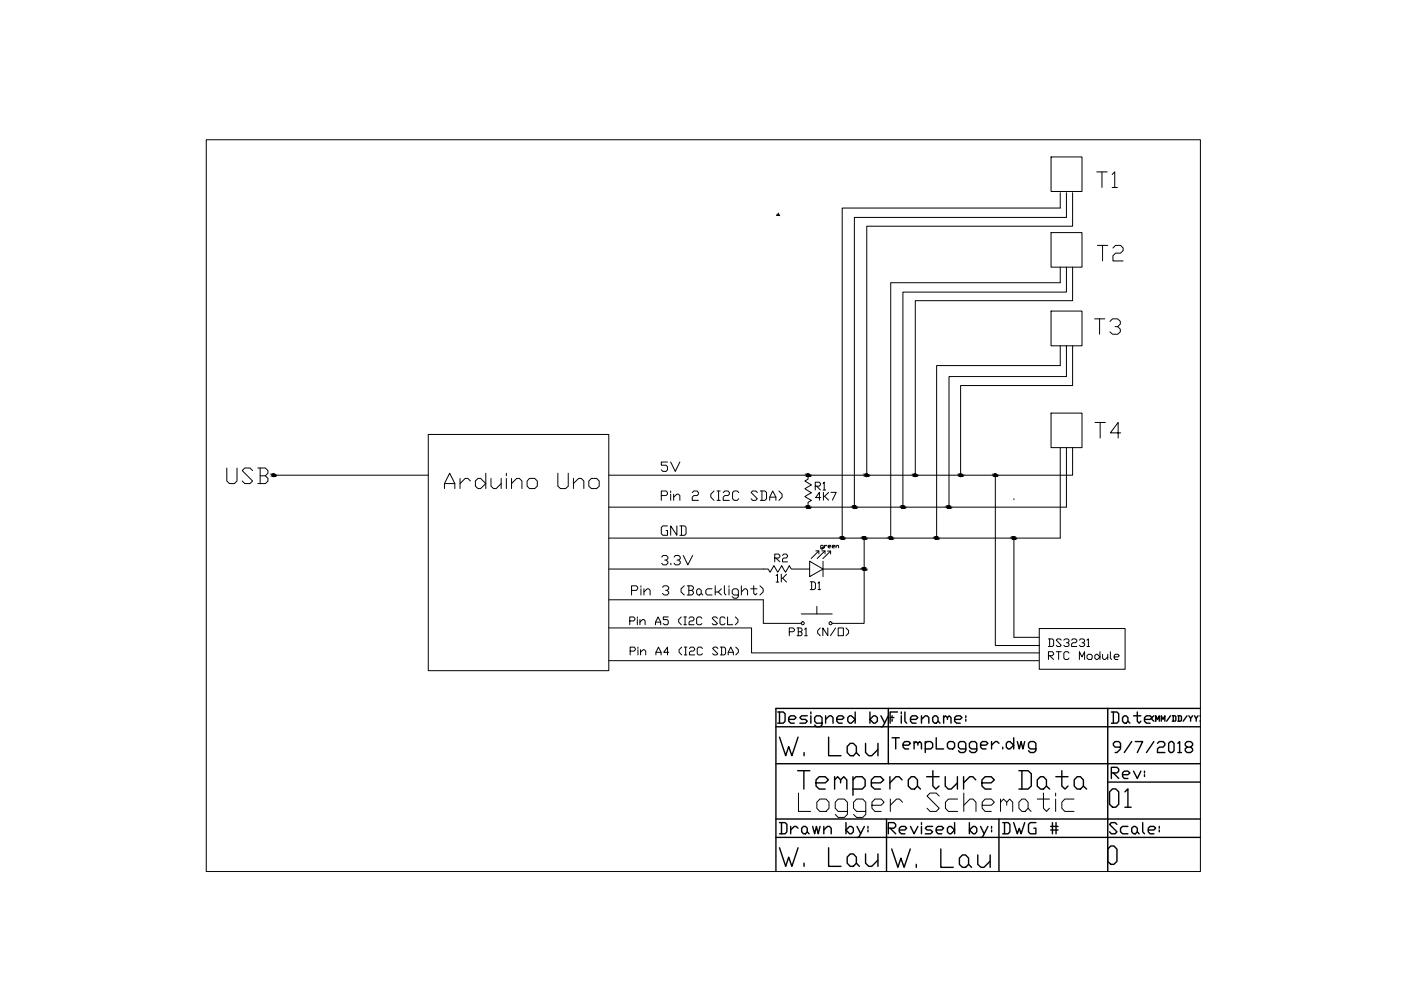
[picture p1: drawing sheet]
<svg xmlns="http://www.w3.org/2000/svg" width="297mm" height="210mm" viewBox="0 0 297 210" stroke-linecap="round" stroke-linejoin="round" font-family="sans-serif">
<!-- layer: 0 -->
<g fill="none" stroke="#000" stroke-width=".21">
<path d="M43.7 29.6h210.8v155.2h-210.8zM222.8 33.3h6.6v7.3h-6.6zM232.5 36.4h2.2M233.6 36.4v3.4M235.8 37l.5-.6v3.4M235.8 39.8h1.1M222.8 49.3h6.6v7.3h-6.6zM224.8 56.6v3.3h-36v54.2M224.8 40.9v3.2h-46.2v70M226.1 56.6v5.3h-34.7v45.6M226.1 40.9v5.2h-45v61.4M227.4 56.6v7.2h-33.3v37"/>
<path d="M227.4 40.9v7.1h-43.6v52.8M232.7 52h2.2M233.8 52v3.3M236 52.6l.5-.6h1.1l.5 .6v.5l-.5 .6h-1.1l-.5 .5v1.1h2.1M222.8 66h6.6v7.3h-6.6zM224.8 73.3v4.2h-26.2v36.6M226.1 73.3v6.5h-24.9v27.7M227.4 73.3v8.4h-23.7v19.1M232.1 67.6h2.1M233.1 67.6v3.3M235.3 68.2l.6-.6h1.1l.5 .6v.5l-.5 .6h-.6M237 69.3l.5 .5v.6l-.5 .5h-1.1l-.6-.5"/>
<path d="M48.1 99.2v2.8l.5 .5h1.1l.5-.5v-2.8M53.6 99.8l-.6-.6h-1.1l-.5 .6 2.2 2.2-.6 .5h-1.1l-.5-.5M54.7 99.2h1.6l.5 .6v.5l-.5 .6M55.2 99.2v3.3M90.8 92.1h38.3v50.1h-38.3zM141.5 98h-1.3v.6h1l.3 .4v.6l-.3 .3h-.7l-.3-.3M142.2 98l1 1.9 .9-1.9M222.8 87.6h6.6v7.3h-6.6zM224.8 94.9v19.2h-95.7M226.1 94.9v12.6h-97M227.4 94.9v5.9h-98.3M232.2 89.6h2.2"/>
<path d="M233.3 89.6v3.3M237.6 91.8h-2.2l1.7-2.2v3.3M55.2 100.9h1.1l.5 .5v.6l-.5 .5h-1.6M58 100.8h32.8M94.2 103.6v-1.1l1.1-2.2 1.1 2.2v1.1M94.2 102.5h2.2M97.5 101.4v2.2M99.7 102l-.5-.6h-.6l-1.1 1.1M100.8 102l.5-.6h.6l1.1 1.1-1.1 1.1h-.6l-.5-.5zM103 100.3v3.3M104.1 101.4v1.7l.5 .5h.6l1.1-1.1M106.3 101.4v2.2"/>
<path d="M107.4 100.3v.6M107.4 101.4v2.2M108.5 102.5l1.1-1.1h.5l.6 .6v1.6M108.5 101.4v2.2M112.3 101.4h1.1l.5 .6v1.1l-.5 .5h-1.1l-.5-.5v-1.1zM118.3 100.3v2.8l.5 .5h1.1l.6-.5v-2.8M121.6 102.5l1.1-1.1h.5l.6 .6v1.6M121.6 101.4v2.2M125.4 101.4h1.1l.5 .6v1.1l-.5 .5h-1.1l-.6-.5v-1.1zM140.2 105.1h1l.3-.3v-.4l-.3-.3h-1v2M140.3 118.1l.3-.3h.7l.3 .3v.3l-.3 .3h-.4M141.3 118.7l.3 .4v.3l-.3 .4h-.7l-.3-.4"/>
<path d="M141.5 111.5h-1l-.3 .3v1.4l.3 .3h1v-1h-.3M142.2 104.1v.3M142.2 104.8v1.3M142.2 119.4v.4M142.8 105.4l.7-.6h.3l.3 .3v1M142.8 104.8v1.3M142.9 118.1l.3-.3h.7l.3 .3v.3l-.3 .3h-.3M143.5 111.5v2l-1.3-2v2M143.9 118.7l.3 .4v.3l-.3 .4h-.7l-.3-.4M144.1 111.5h1.1l.3 .3v1.4l-.3 .3h-1.1M144.5 111.5v2M144.9 117.8l.9 2 1.1-2"/>
<path d="M146.8 104.4l.3-.3h.7l.3 .3v.4l-.3 .3h-.7l-.3 .3v.7h1.3M151.4 104.1l-.7 .7v.6l.7 .7M152 104.1h.7M152 106.1h.7M152.4 104.1v2M153.3 104.4l.4-.3h.6l.3 .3v.4l-.3 .3h-.6l-.4 .3v.7h1.3M156.6 104.4l-.3-.3h-.6l-.4 .3v1.3l.4 .4h.6l.3-.4M160.6 104.4l-.4-.3h-.6l-.3 .3 1.3 1.3-.4 .4h-.6l-.3-.4M161.2 104.1h1l.3 .3v1.3l-.3 .4h-1M161.5 104.1v2M163.2 106.1v-.7l.6-1.3 .7 1.3v.7M163.2 105.4h1.3"/>
<path d="M164.3 118.3h.8l.3-.3v-.2l-.3-.3h-.8v1.6M164.5 118.3l.9 .8M165.1 104.1l.7 .7v.6l-.7 .7M165.9 117.8l.3-.3h.5l.3 .3v.2l-.3 .3h-.5l-.3 .3v.5h1.1M171.3 100.8v.8l-.7 .4 1.4 .8-1.4 .8 1.4 .9-1.4 .8 1.4 .8-.7 .4v1M171.7 119l2.8 1.7-2.8 1.6zM172.8 103.1h.9l.2-.3v-.3l-.2-.3h-.9v1.7M173 116.8h.6v.6M173.1 103.1l.8 .8M173.6 116.8l-1.6 1.6M174 105.5h-1.1l.8-1.1v1.6M174.2 116.8h.7v.6"/>
<path d="M174.5 102.5l.3-.3v1.7M174.5 119v3.3M174.5 103.9h.5M174.5 116.2l-.5-.2 .1-.4 .4 .1v.6l-.1 .1-.4-.1M174.6 104.4v1.6M174.8 115.6v.6M174.8 105.2l.9 .8M174.9 116.8l-1.6 1.6M175.3 115.7l-.2-.1-.3 .3M175.4 116.8h.7v.7M175.6 115.9h.4l.1-.2-.1-.1-.4 .1v.3l.4 .2M175.7 104.4l-.9 .8h-.2"/>
<path d="M176.1 116.8l-1.6 1.6M176.2 104.4h1.1l-.8 1.6M176.4 115.9h.5l.1-.2-.1-.1-.5 .1 .2 .5h.3M177.2 115.9l.5-.3 .1 .6M177.2 115.6v.6M183.2 114.1v18.1h-6.8M211 100.8v36.1M215 106h.1M215 114.1v21h5.3M129.1 120.7h33.8l.4 .6 .8-1.4 .8 1.4 .8-1.4 .8 1.4 .8-1.4 .5 .8h3.9M129.1 127.2h32.7v5h8.1M129.1 133.1h30.2v5.3h61"/>
<path d="M133.5 131.7h.8l.3-.3v-.3l-.3-.3h-.8v1.7M133.6 138h.9l.2-.2v-.3l-.2-.3h-.9v1.7M133.9 125.2h1l.3-.4v-.3l-.3-.3h-1v2M135.1 130.8v.3M135.1 131.4v1.1M135.3 137.2v.3M135.3 137.8v1.1M135.7 131.9l.5-.5h.3l.3 .3v.8M135.7 131.4v1.1M135.8 138.3l.6-.5h.2l.3 .2v.9M135.8 137.8v1.1M135.9 124.2v.3"/>
<path d="M135.9 124.8v1.4M136.5 125.5l.7-.7h.3l.3 .4v1M136.5 124.8v1.4M139 132.5v-.6l.5-1.1 .6 1.1v.6M139 131.9h1.1M139.1 138.9v-.6l.5-1.1 .6 1.1v.6M139.1 138.3h1.1M140.5 124.5l.3-.3h.6l.4 .3v.3l-.4 .4h-.3M141.4 125.2l.4 .3v.3l-.4 .4h-.6l-.3-.4M141.7 130.8h-1.1v.6h.8l.3 .3v.5l-.3 .3h-.5l-.3-.3M141.8 138.3h-1.1l.8-1.1v1.7M144.4 130.8l-.5 .6v.5l.5 .6"/>
<path d="M144.5 137.2l-.5 .6v.5l.5 .6M145 130.8h.5M145 132.5h.5M145.1 124.2l-.7 .6v.7l.7 .7M145.1 137.2h.5M145.1 138.9h.5M145.2 130.8v1.7M145.4 137.2v1.7M145.7 124.2h1l.3 .3v.3l-.3 .4M146.1 125.2h.6l.3 .3v.3l-.3 .4h-1M146.1 124.2v2M146.1 131.1l.2-.3h.6l.3 .3v.3l-.3 .3h-.6l-.2 .2v.6h1.1"/>
<path d="M146.2 137.5l.3-.3h.5l.3 .3v.3l-.3 .2h-.5l-.3 .3v.6h1.1M148 124.8h.3l.4 .4v.6l-.4 .4h-.3l-.3-.4v-.6zM148.7 125.8l.3 .4M148.8 131.1l-.3-.3h-.5l-.3 .3v1.1l.3 .3h.5l.3-.3M148.9 137.5l-.3-.3h-.5l-.3 .3v1.1l.3 .3h.5l.3-.3M151 124.8h-1l-.4 .4v.6l.4 .4h1M151.6 124.2v2M152.1 131.1l-.3-.3h-.5l-.3 .3 1.1 1.1-.3 .3h-.5l-.3-.3M152.2 137.5l-.3-.3h-.5l-.3 .3 1.1 1.1-.3 .3h-.5l-.3-.3M152.3 125.5l.7 .7M152.7 137.2h.8l.3 .3v1.1l-.3 .3h-.8M153 124.8l-.7 .7h-.7"/>
<path d="M153 137.2v1.7M153.6 124.2v1.6l.3 .4M153.7 131.1l-.2-.3h-.6l-.2 .3v1.1l.2 .3h.6l.2-.3M154.3 130.8v1.7h1.1M154.4 138.9v-.6l.5-1.1 .6 1.1v.6M154.4 138.3h1.1M154.6 124.2v.3M154.6 124.8v1.4M155.9 130.8l.6 .6v.5l-.6 .6M156 137.2l.5 .6v.5l-.5 .6M156.5 126.2h-.9l-.4-.4v-.6l.4-.4h.6l.3 .4v1.3l-.3 .3h-.6l-.4-.3M157.2 125.5l.7-.7h.3l.3 .4v1"/>
<path d="M157.2 124.2v2M159.2 124.8h1.3M159.8 124.2v1.6l.3 .4 .4-.4M161.1 124.2l.7 .6v.7l-.7 .7M164.5 122l.3-.2v1.6M164.5 123.4h.6M165.7 121.8v1.6M165.9 122.6l.9 .8M166.8 121.8l-.9 .8h-.2M167.3 133.9h.8l.3-.2v-.3l-.3-.3h-.8v1.7M169 133.1h.8l.3 .3v.3l-.3 .2M169.2 133.9h.6l.3 .3v.3l-.3 .3h-.8"/>
<path d="M169.2 133.1v1.7M169.9 130.2h6.5M170.6 133.4l.3-.3v1.7M170.6 134.8h.6M171.8 123.4h.8l.3 .3v1.1l-.3 .2h-.8M172.1 123.4v1.6M173.2 128.6v1.6M173.4 123.7l.3-.3v1.6M173.4 125h.6M173.9 133.1l-.5 .6v.5l.5 .6M174.5 120.7h8.7M175.5 133.1v1.7l-1-1.7v1.7"/>
<path d="M177.2 133.1l-1.1 1.7M177.7 133.1h1.1v1.7h-1.1zM179.4 133.1l.5 .6v.5l-.5 .6M211.1 136.9h9.3M220.3 133.3h18.2v8.6h-18.2zM222.3 135.5h.8l.3 .2v1.1l-.3 .3h-.8M222.3 139h.8l.3-.3v-.2l-.3-.3h-.8v1.6M222.5 135.5v1.6M222.5 139l.9 .8M223.9 138.2h1.1M224.5 138.2v1.6M225 135.7l-.3-.2h-.5l-.3 .2 1.1 1.1-.3 .3h-.5l-.3-.3"/>
<path d="M225.6 135.7l.2-.2h.6l.3 .2v.3l-.3 .3h-.3M226.4 136.3l.3 .2v.3l-.3 .3h-.6l-.2-.3M226.7 138.5l-.3-.3h-.6l-.2 .3v1l.2 .3h.6l.3-.3M227.2 135.7l.3-.2h.5l.3 .2v.3l-.3 .3h-.5l-.3 .2v.6h1.1M228.9 135.7l.2-.2h.6l.3 .2v.3l-.3 .3h-.3M228.9 139.8v-1.6l.5 1.1 .6-1.1v1.6M229.7 136.3l.3 .2v.3l-.3 .3h-.6l-.2-.3M230.5 135.7l.3-.2v1.6M230.5 139l.3-.3h.5l.3 .3v.5l-.3 .3h-.5l-.3-.3zM230.5 137.1h.5M232.1 139l.3-.3h.3l.5 .6-.5 .5h-.3l-.3-.3zM233.2 138.2v1.6"/>
<path d="M233.8 138.7v.8l.2 .3h.3l.6-.5M234.9 138.7v1.1M235.4 138.2v1.3l.3 .3M236.2 139.3h.8l.3-.3-.3-.3h-.5l-.3 .3v.5l.3 .3h.5M129.1 140.1h91.1M169.3 168.1v3.9h2.6M173.8 169.4h1.3l.7 .7v1.3l-.7 .6h-1.3l-.6-.6v-1.3zM179.7 172h-2l-.6-.6v-1.3l.6-.7h1.3l.7 .7v2.6l-.7 .6h-1.3l-.6-.6M183.6 172h-2l-.6-.6v-1.3l.6-.7h1.3l.7 .7v2.6l-.7 .6h-1.3l-.6-.6M184.9 170.7h1.9l.7-.6-.7-.7h-1.3l-.6 .7v1.3l.6 .6h1.3M188.8 169.4v2.6M191.3 170.1l-.6-.7h-.6l-1.3 1.3"/>
<path d="M199.1 168.8l-.6-.7h-1.3l-.6 .7 2.5 2.6-.6 .6h-1.3l-.6-.6M203 169.4h-1.9l-.7 .7v1.3l.7 .6h1.9M204.3 170.7l1.4-1.3h.6l.6 .7v1.9M204.3 168.1v3.9M208.2 170.7h2l.6-.6-.6-.7h-1.3l-.7 .7v1.3l.7 .6h1.3M212.1 170.1l.7-.7 .6 .7v.6M212.1 169.4v2.6M213.4 170.1l.7-.7 .6 .7v1.9M216.7 169.4h.6l.7 .7v1.3l-.7 .6h-.6l-.7-.6v-1.3zM218 171.4l.6 .6M219.9 169.4h2.6M221.2 168.1v3.3l.7 .6 .6-.6"/>
<path d="M223.8 168.1v.7M223.8 169.4v2.6M227.7 169.4h-1.9l-.7 .7v1.3l.7 .6h1.9"/>
<circle cx="171.3" cy="107.5" r=".32"/>
<circle cx="170.2" cy="132.1" r=".32"/>
<circle cx="176.1" cy="132.1" r=".32"/>
<circle cx="183.2" cy="120.6" r=".32"/>
</g>
<g fill="#000" stroke="#000" stroke-width=".21">
<path d="M164.9 45.5h.2v.1zM165.1 45.3v.2h-.2zM57.7 100.8h.7l-.1 .2zM57.8 100.5h.5zM171 107.5h.7l-.1 .2zM171 100.8h.7l-.1 .2zM171.1 107.3h.5zM171.1 100.5h.5zM178.3 114.1h.6l-.1 .2zM178.4 113.8h.4zM180.8 107.5h.7l-.1 .2zM180.9 107.3h.5z"/>
<path d="M182.9 114.1h.7l-.1 .2zM183 113.8h.5zM183.4 100.8h.7l-.1 .2zM183.5 100.5h.5zM188.5 114.1h.7l-.1 .2zM188.6 113.8h.5zM191.1 107.5h.7l-.1 .2zM191.2 107.3h.5zM193.7 100.8h.7l-.2 .2zM193.8 100.5h.4zM198.2 114.1h.7l-.1 .2zM198.3 113.8h.5z"/>
<path d="M200.8 107.5h.7l-.1 .2zM200.9 107.3h.5zM203.4 100.8h.6l-.1 .2zM203.5 100.5h.4zM210.7 100.8h.7l-.2 .2zM210.8 100.5h.4zM214.6 114.1h.7l-.1 .2zM214.7 113.8h.5zM182.9 120.7h.7l-.1 .2zM183 120.4h.5z"/>
<path d="M164.9 45.5l-.2 .1h.4zM164.7 45.6l.4 .1z"/>
<path d="M57.8 100.5l-.1 .3h.7zM57.8 100.5h.5l.1 .3z"/>
<path d="M57.7 100.8l.1 .2h.5zM57.8 101h.5z"/>
<path d="M171.1 107.3l-.1 .2h.7zM171.1 107.3h.5l.1 .2z"/>
<path d="M171 107.5l.1 .2h.5zM171.1 107.7h.5z"/>
<path d="M171.1 100.5l-.1 .3h.7zM171.1 100.5h.5l.1 .3z"/>
<path d="M171 100.8l.1 .2h.5zM171.1 101h.5z"/>
<path d="M178.4 113.8l-.1 .3h.6zM178.4 113.8h.4l.1 .3z"/>
<path d="M178.3 114.1l.1 .2h.4zM178.4 114.3h.4z"/>
<path d="M180.9 107.3l-.1 .2h.7zM180.9 107.3h.5l.1 .2z"/>
<path d="M180.8 107.5l.1 .2h.5zM180.9 107.7h.5z"/>
<path d="M183 113.8l-.1 .3h.7zM183 113.8h.5l.1 .3z"/>
<path d="M182.9 114.1l.1 .2h.5zM183 114.3h.5z"/>
<path d="M183.5 100.5l-.1 .3h.7zM183.5 100.5h.5l.1 .3z"/>
<path d="M183.4 100.8l.1 .2h.5zM183.5 101h.5z"/>
<path d="M188.6 113.8l-.1 .3h.7zM188.6 113.8h.5l.1 .3z"/>
<path d="M188.5 114.1l.1 .2h.5zM188.6 114.3h.5z"/>
<path d="M191.2 107.3l-.1 .2h.7zM191.2 107.3h.5l.1 .2z"/>
<path d="M191.1 107.5l.1 .2h.5zM191.2 107.7h.5z"/>
<path d="M193.8 100.5l-.1 .3h.7zM193.8 100.5h.4l.2 .3z"/>
<path d="M193.7 100.8l.1 .2h.4zM193.8 101h.4z"/>
<path d="M198.3 113.8l-.1 .3h.7zM198.3 113.8h.5l.1 .3z"/>
<path d="M198.2 114.1l.1 .2h.5zM198.3 114.3h.5z"/>
<path d="M200.9 107.3l-.1 .2h.7zM200.9 107.3h.5l.1 .2z"/>
<path d="M200.8 107.5l.1 .2h.5zM200.9 107.7h.5z"/>
<path d="M203.5 100.5l-.1 .3h.6zM203.5 100.5h.4l.1 .3z"/>
<path d="M203.4 100.8l.1 .2h.4zM203.5 101h.4z"/>
<path d="M210.8 100.5l-.1 .3h.7zM210.8 100.5h.4l.2 .3z"/>
<path d="M210.7 100.8l.1 .2h.4zM210.8 101h.4z"/>
<path d="M214.7 113.8l-.1 .3h.7zM214.7 113.8h.5l.1 .3z"/>
<path d="M214.6 114.1l.1 .2h.5zM214.7 114.3h.5z"/>
<path d="M183 120.4l-.1 .3h.7zM183 120.4h.5l.1 .3z"/>
<path d="M182.9 120.7l.1 .2h.5zM183 120.9h.5z"/>
</g>
<!-- layer: Boarder -->
<g fill="none" stroke="#000" stroke-width=".3">
<path d="M164.5 154.1h90M164.9 151h1.2l.4 .3v1.6l-.4 .4h-1.2M165.3 151v2.3M167.2 152.5h1.2l.4-.4-.4-.3h-.8l-.4 .3v.8l.4 .4h.8M171.2 151.8h-1.2l-.4 .3 .4 .4h.8l.4 .4-.4 .4h-1.2M171.9 151v.3M171.9 151.8v1.5M174.3 153.3h-1.2l-.4-.4v-.8l.4-.3h.8l.4 .3v1.6l-.4 .4h-.8l-.4-.4M175 152.5l.9-.7h.3l.4 .3v1.2M175 151.8v1.5M177.4 152.5h1.2l.3-.4-.3-.3h-.8l-.4 .3v.8l.4 .4h.8M179.7 152.1l.4-.3h.4l.8 .7-.8 .8h-.4l-.4-.4z"/>
<path d="M181.3 151v2.3M184.4 152.5l.8-.7h.4l.4 .3v.8l-.4 .4h-.4zM184.4 151v2.3M186.8 151.8l.8 1.5M188.3 151.8l-1.1 2.3h-.4M188.3 150.2v11.7M188.7 152.1h.8M189.1 151.8v.3M189.1 152.5v.4M189.1 156.4h1.6M189.9 156.4v2.4M190.3 151h-1.6v2.3"/>
<path d="M191.1 151v.3M191.1 151.8v1.5M191.5 158h1.2l.3-.4-.3-.4h-.8l-.4 .4v.8l.4 .4h.8M191.9 151v1.9l.3 .4M193 152.5h1.2l.4-.4-.4-.3h-.8l-.4 .3v.8l.4 .4h.8M193.8 157.6l.4-.4 .4 .4v.4M193.8 157.2v1.6M194.6 157.6l.4-.4 .4 .4v1.2M195.4 152.5l.8-.7h.4l.3 .3v1.2M195.4 151.8v1.5M196.2 157.6l.4-.4h.7l.4 .4v.8l-.4 .4h-1.1M196.2 157.2v2.4"/>
<path d="M197.7 152.1l.4-.3h.4l.4 .3v.8l-.4 .4h-.4l-.4-.4zM198.5 156.4v2.4h1.6M198.9 152.9l.4 .4M200.1 152.1l.3-.3 .5 .3v.4M200.1 151.8v1.5M200.9 152.1l.4-.3 .3 .3v1.2M200.9 157.6l.4-.4h.7l.4 .4v.8l-.4 .4h-.7l-.4-.4zM202.4 152.5h1.2l.4-.4-.4-.3h-.8l-.4 .3v.8l.4 .4h.8M204.8 158.8h-1.2l-.4-.4v-.8l.4-.4h.8l.4 .4v1.6l-.4 .4h-.8l-.4-.4M204.8 151.8v.3M204.8 152.5v.4M207.1 158.8h-1.1l-.5-.4v-.8l.5-.4h.7l.4 .4v1.6l-.4 .4h-.7l-.5-.4"/>
<path d="M207.9 158h1.1l.5-.4-.5-.4h-.7l-.4 .4v.8l.4 .4h.7M210.2 157.2v1.6M211.8 157.6l-.4-.4h-.4l-.8 .8M212.6 158.4v.4M213.4 157.6l.3-.4h.4l.8 .8-.8 .8h-.4l-.3-.4zM214.9 156.4v2.4M215.7 157.2l.4 1.6 .4-1.6 .4 1.6 .4-1.6M219.6 158.8h-1.2l-.3-.4v-.8l.3-.4h.8l.4 .4v1.6l-.4 .4h-.8l-.3-.4M234.9 150.2v34.5M235.6 151h1.2l.4 .3v1.6l-.4 .4h-1.2M236.1 151v2.3M238 152.1l.4-.3h.4l.3 .3v.8l-.3 .4h-.4l-.4-.4z"/>
<path d="M239.1 152.9l.5 .4M240.3 151.8h1.6M241.1 151v1.9l.4 .4 .4-.4M242.7 152.5h1.1l.4-.4-.4-.3h-.7l-.4 .3v.8l.4 .4h.7M244.6 151.8l-.4 .3v.4l.4 .4M245 152.5v.4v-1.1l.4 .7 .4-.7v1.1M245 151.8v.3M246.2 152.9v-1.1l.4 .7 .4-.7v1.1M248.2 151.8l-.8 1.1M248.5 151.8h.6l.2 .1v.8l-.2 .2h-.6M248.8 151.8v1.1M249.7 151.8h.6l.2 .1v.8l-.2 .2h-.6"/>
<path d="M249.9 151.8v1.1M251.7 151.8l-.8 1.1M252.1 151.8l.3 .5v.6M252.9 151.8l-.5 .5M253.2 151.8l.4 .5v.6M254 151.8l-.4 .5M254.4 151.8h.1M254.5 150.2h-90v34.5M254.5 152.8l-.1 .1M164.5 177.5h90M164.5 173.7h90M164.5 161.9h90"/>
<path d="M165.3 174.4h1.2l.3 .4v1.6l-.3 .4h-1.2M165.7 174.4v2.4M167.6 175.2v1.6M169.2 175.6l-.4-.4h-.4l-.8 .8M170.3 175.2h.5l.4 .4v.8l-.4 .4h-.5l-.3-.4v-.8zM171.2 176.4l.3 .4M172.3 175.2l.4 1.6 .4-1.6 .4 1.6 .4-1.6M174.7 176l.7-.8h.5l.3 .4v1.2M174.7 175.2v1.6M179.4 176l.7-.8h.4l.4 .4v.8l-.4 .4h-.4zM179.4 174.4v2.4M181.7 175.2l.8 1.6"/>
<path d="M183.3 175.2l-1.2 2.3h-.4M184 175.2v.4M184 176v.4M188 173.7v11M188.3 175.6h1.2l.4-.4v-.4l-.4-.4h-1.2v2.4M188.7 175.6l1.2 1.2M190.7 176h1.2l.3-.4-.3-.4h-.8l-.4 .4v.8l.4 .4h.8M193 175.2l.8 1.6 .8-1.6M195.4 174.4v.4M195.4 175.2v1.6M197.7 175.2h-1.1l-.4 .4 .4 .4h.7l.4 .4-.4 .4h-1.1M198.5 176h1.2l.4-.4-.4-.4h-.8l-.4 .4v.8l.4 .4h.8"/>
<path d="M201.3 175.2h.3l.8 .8-.8 .8h-.3l-.4-.4v-.8zM202.4 174.4v2.4M205.5 176l.8-.8h.4l.4 .4v.8l-.4 .4h-.4zM205.5 174.4v2.4M207.9 175.2l.8 1.6M209.5 175.2l-1.2 2.3h-.4M210.2 175.2v.4M210.2 176v.4M211.8 173.7v11M212.6 174.4h1.1l.4 .4v1.6l-.4 .4h-1.1M213 174.4v2.4M214.9 174.4l.8 2.4 .4-1.2 .4 1.2 .8-2.4"/>
<path d="M219.6 174.4h-1.2l-.3 .4v1.6l.3 .4h1.2v-1.2h-.4M222.8 176h1.5M222.8 175.2h1.5M223.1 174.4v2.4M223.9 174.4v2.4M234.9 165.8h19.6M235.6 163.9h1.2l.4-.4v-.4l-.4-.4h-1.2v2.4M236.1 163.9l1.1 1.2M236.8 174.8l-.4-.4h-.8l-.4 .4 1.6 1.6-.4 .4h-.8l-.4-.4M238 164.3h1.1l.5-.4-.5-.4h-.7l-.4 .4v.7l.4 .5h.7M239.1 175.2h-1.1l-.4 .4v.8l.4 .4h1.1M239.9 175.6l.4-.4h.4l.4 .4v.8l-.4 .4h-.4l-.4-.4z"/>
<path d="M240.3 163.5l.8 1.6 .8-1.6M241.1 176.4l.4 .4M242.3 174.4v2l.4 .4M242.7 163.5v.4M242.7 164.3v.3M243.5 176h1.1l.4-.4-.4-.4h-.8l-.3 .4v.8l.3 .4h.8M245.8 175.2v.4M245.8 176v.4"/>
</g>
<!-- layer: Text -->
<g fill="none" stroke="#000" stroke-width=".3">
<path d="M165.3 156.3l1.3 3.9 .6-1.9 .7 1.9 1.3-3.9M170.5 159.6v.6M175.7 156.3v3.9h2.6M180.3 157.6h.6l.7 .7v1.3l-.7 .6h-.6l-.7-.6v-1.3zM181.6 159.6l.6 .6M183.5 157.6v2l.7 .6h.6l1.3-1.3M186.1 157.6v2.6M237.6 158.4h-1.2l-.3-.4v-.4l.3-.4h.8l.4 .4v1.2l-.8 .8h-.4M239.9 157.2l-1.5 2.4M240.7 157.2h1.6l-1.2 2.4M244.6 157.2l-1.5 2.4M245.4 157.6l.4-.4h.8l.4 .4v.4l-.4 .4h-.8l-.4 .4v.8h1.6"/>
<path d="M247.8 157.6l.4-.4h.3l.4 .4v1.6l-.4 .4h-.3l-.4-.4zM249.7 157.6l.4-.4v2.4M249.7 159.6h.8M251.7 158.4l-.4-.4v-.4l.4-.4h.7l.5 .4v.4l-.5 .4h-.7l-.4 .4v.4l.4 .4h.7l.5-.4v-.4l-.5-.4M165.3 179.7l1.3 4 .6-2 .7 2 1.3-4M169.1 163.4h2.6M170.4 163.4v3.9M173 166h2l.6-.6-.6-.7h-1.3l-.7 .7v1.3l.7 .6h1.3M175.7 179.7v4h2.6M177 165.4l.6-.7 .6 .7v.6M177 164.7v2.6M178.2 165.4l.7-.7 .6 .7v1.9"/>
<path d="M180.8 165.4l.7-.7h1.3l.6 .7v1.3l-.6 .6h-2M180.8 164.7v3.9M184.7 166h2l.7-.6-.7-.7h-1.3l-.7 .7v1.3l.7 .6h1.3M188.7 164.7v2.6M191.3 165.4l-.7-.7h-.7l-1.2 1.3M193.2 164.7h.7l.6 .7v1.3l-.6 .6h-.7l-.6-.6v-1.3zM194.5 166.7l.7 .6M196.5 164.7h2.6M197.8 163.4v3.3l.6 .6 .7-.6M200.4 164.7v2l.6 .6h.7l1.3-1.3M203 164.7v2.6M204.3 164.7v2.6"/>
<path d="M206.9 165.4l-.7-.7h-.6l-1.3 1.3M208.2 166h1.9l.7-.6-.7-.7h-1.2l-.7 .7v1.3l.7 .6h1.2M216 163.4h2l.7 .6v2.7l-.7 .6h-2M216.7 163.4v3.9M219.9 165.4l.7-.7h.6l.7 .7v1.3l-.7 .6h-.6l-.7-.6zM221.9 166.7l.6 .6M223.9 164.7h2.5M225.1 163.4v3.3l.7 .6 .6-.6M228.4 164.7h.7l.6 .7v1.3l-.6 .6h-.7l-.6-.6v-1.3zM229.7 166.7l.7 .6M235.2 167.9l.7-.6h.7l.6 .6v2.6l-.6 .7h-.7l-.7-.7zM235.5 179.4h.7l.6 .6v2.6l-.6 .7h-.7l-.6-.7v-2.6z"/>
<path d="M238.5 167.9l.6-.6v3.9M238.5 171.2h1.3M170.5 183v.7M180.3 181.1h.6l.7 .6v1.3l-.7 .7h-.6l-.7-.7v-1.3zM181.6 183l.6 .7M183.5 181.1v1.9l.7 .7h.6l1.3-1.3M186.1 181.1v2.6M189.1 180l1.3 3.9 .6-2 .7 2 1.3-3.9M194.3 183.3v.6M199.5 180v3.9h2.6M204 181.3h.7l.7 .6v1.4l-.7 .6h-.7l-.6-.6v-1.4zM205.4 183.3l.6 .6"/>
<path d="M207.3 181.3v2l.7 .6h.6l1.3-1.3M209.9 181.3v2.6"/>
</g>
</svg>
